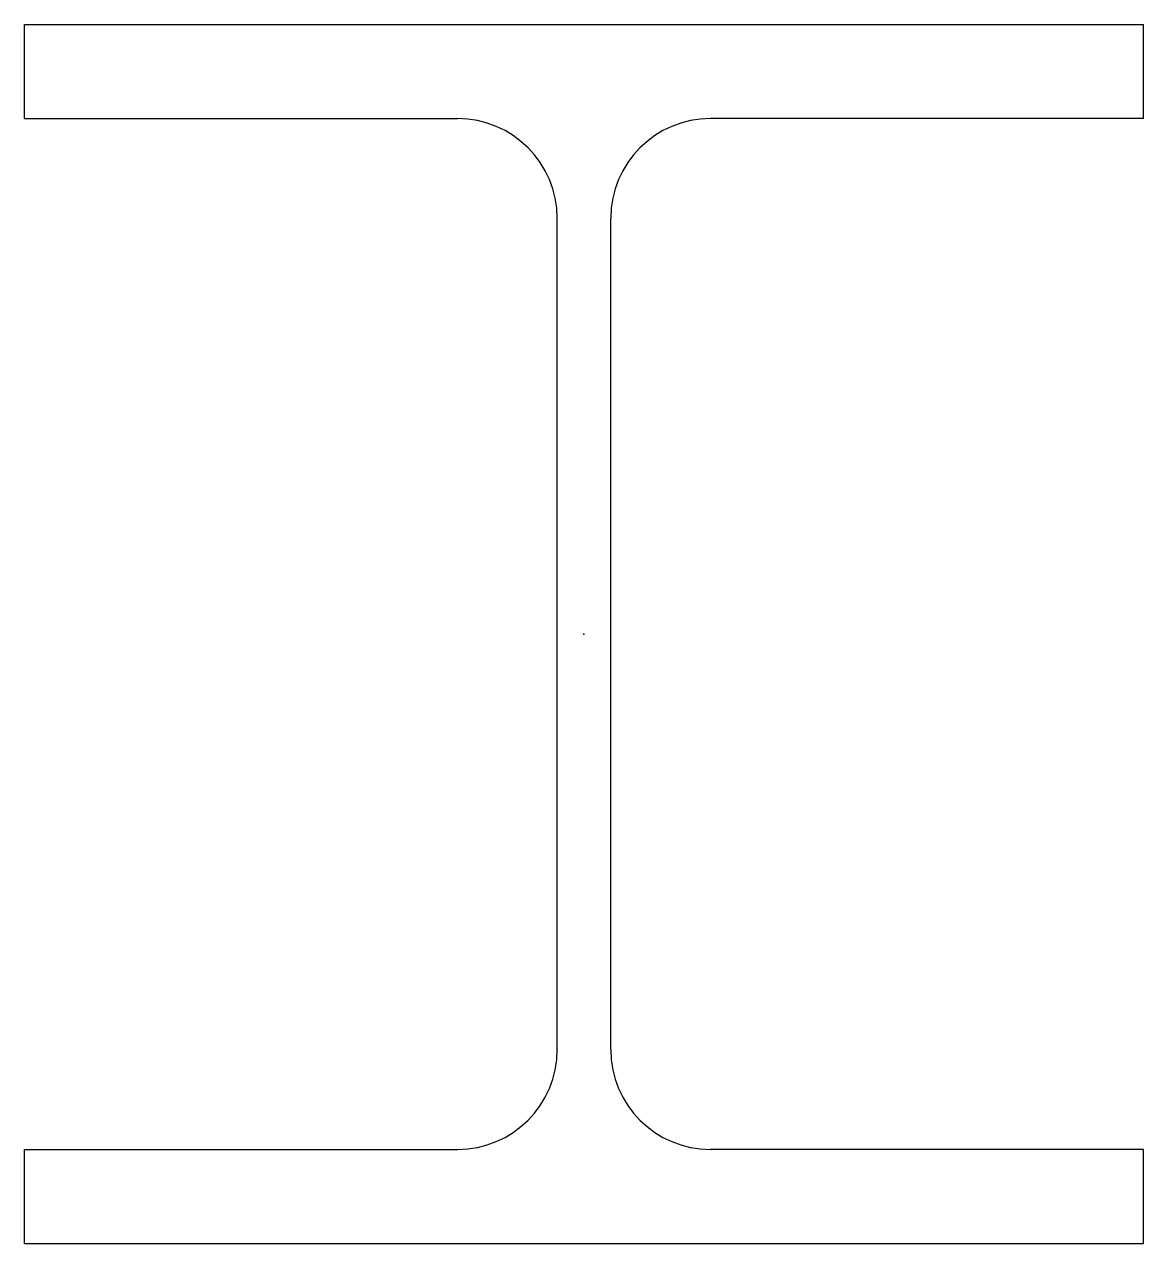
# Model space of a CAD drawing. Header units: millimetres. Extents: x -152 to 152, y -165 to 165.
import ezdxf

# ---------------------------------------------------------------- set-up
doc = ezdxf.new("R2010")
doc.units = ezdxf.units.MM
doc.layers.add('Profile', color=7, linetype='Continuous')

msp = doc.modelspace()

# ---------------------------------------------------------------- linework, layer by layer
at = {"layer": 'Profile'}
for p, q in [((-151.5, 165), (151.5, 165)), ((-151.5, 139.5), (-151.5, 165)), ((151.5, 139.5), (151.5, 165)), ((-151.5, 139.5), (-34.25, 139.5)), ((151.5, 139.5), (34.25, 139.5)), ((-7.25, -112.5), (-7.25, 112.5)), ((7.25, -112.5), (7.25, 112.5)), ((-151.5, -165), (-151.5, -139.5)), ((-151.5, -139.5), (-34.25, -139.5)), ((151.5, -139.5), (34.25, -139.5)), ((151.5, -165), (151.5, -139.5)), ((-151.5, -165), (151.5, -165))]:
    msp.add_line(p, q, dxfattribs=at)
for centre, start, end in [((-34.25, 112.5), 0, 90), ((34.25, 112.5), 90, 180), ((-34.25, -112.5), 270, 0), ((34.25, -112.5), 180, 270)]:
    msp.add_arc(centre, 27, start, end, dxfattribs=at)
msp.add_point((0, 0), dxfattribs=at)

doc.saveas('drawing.dxf')
